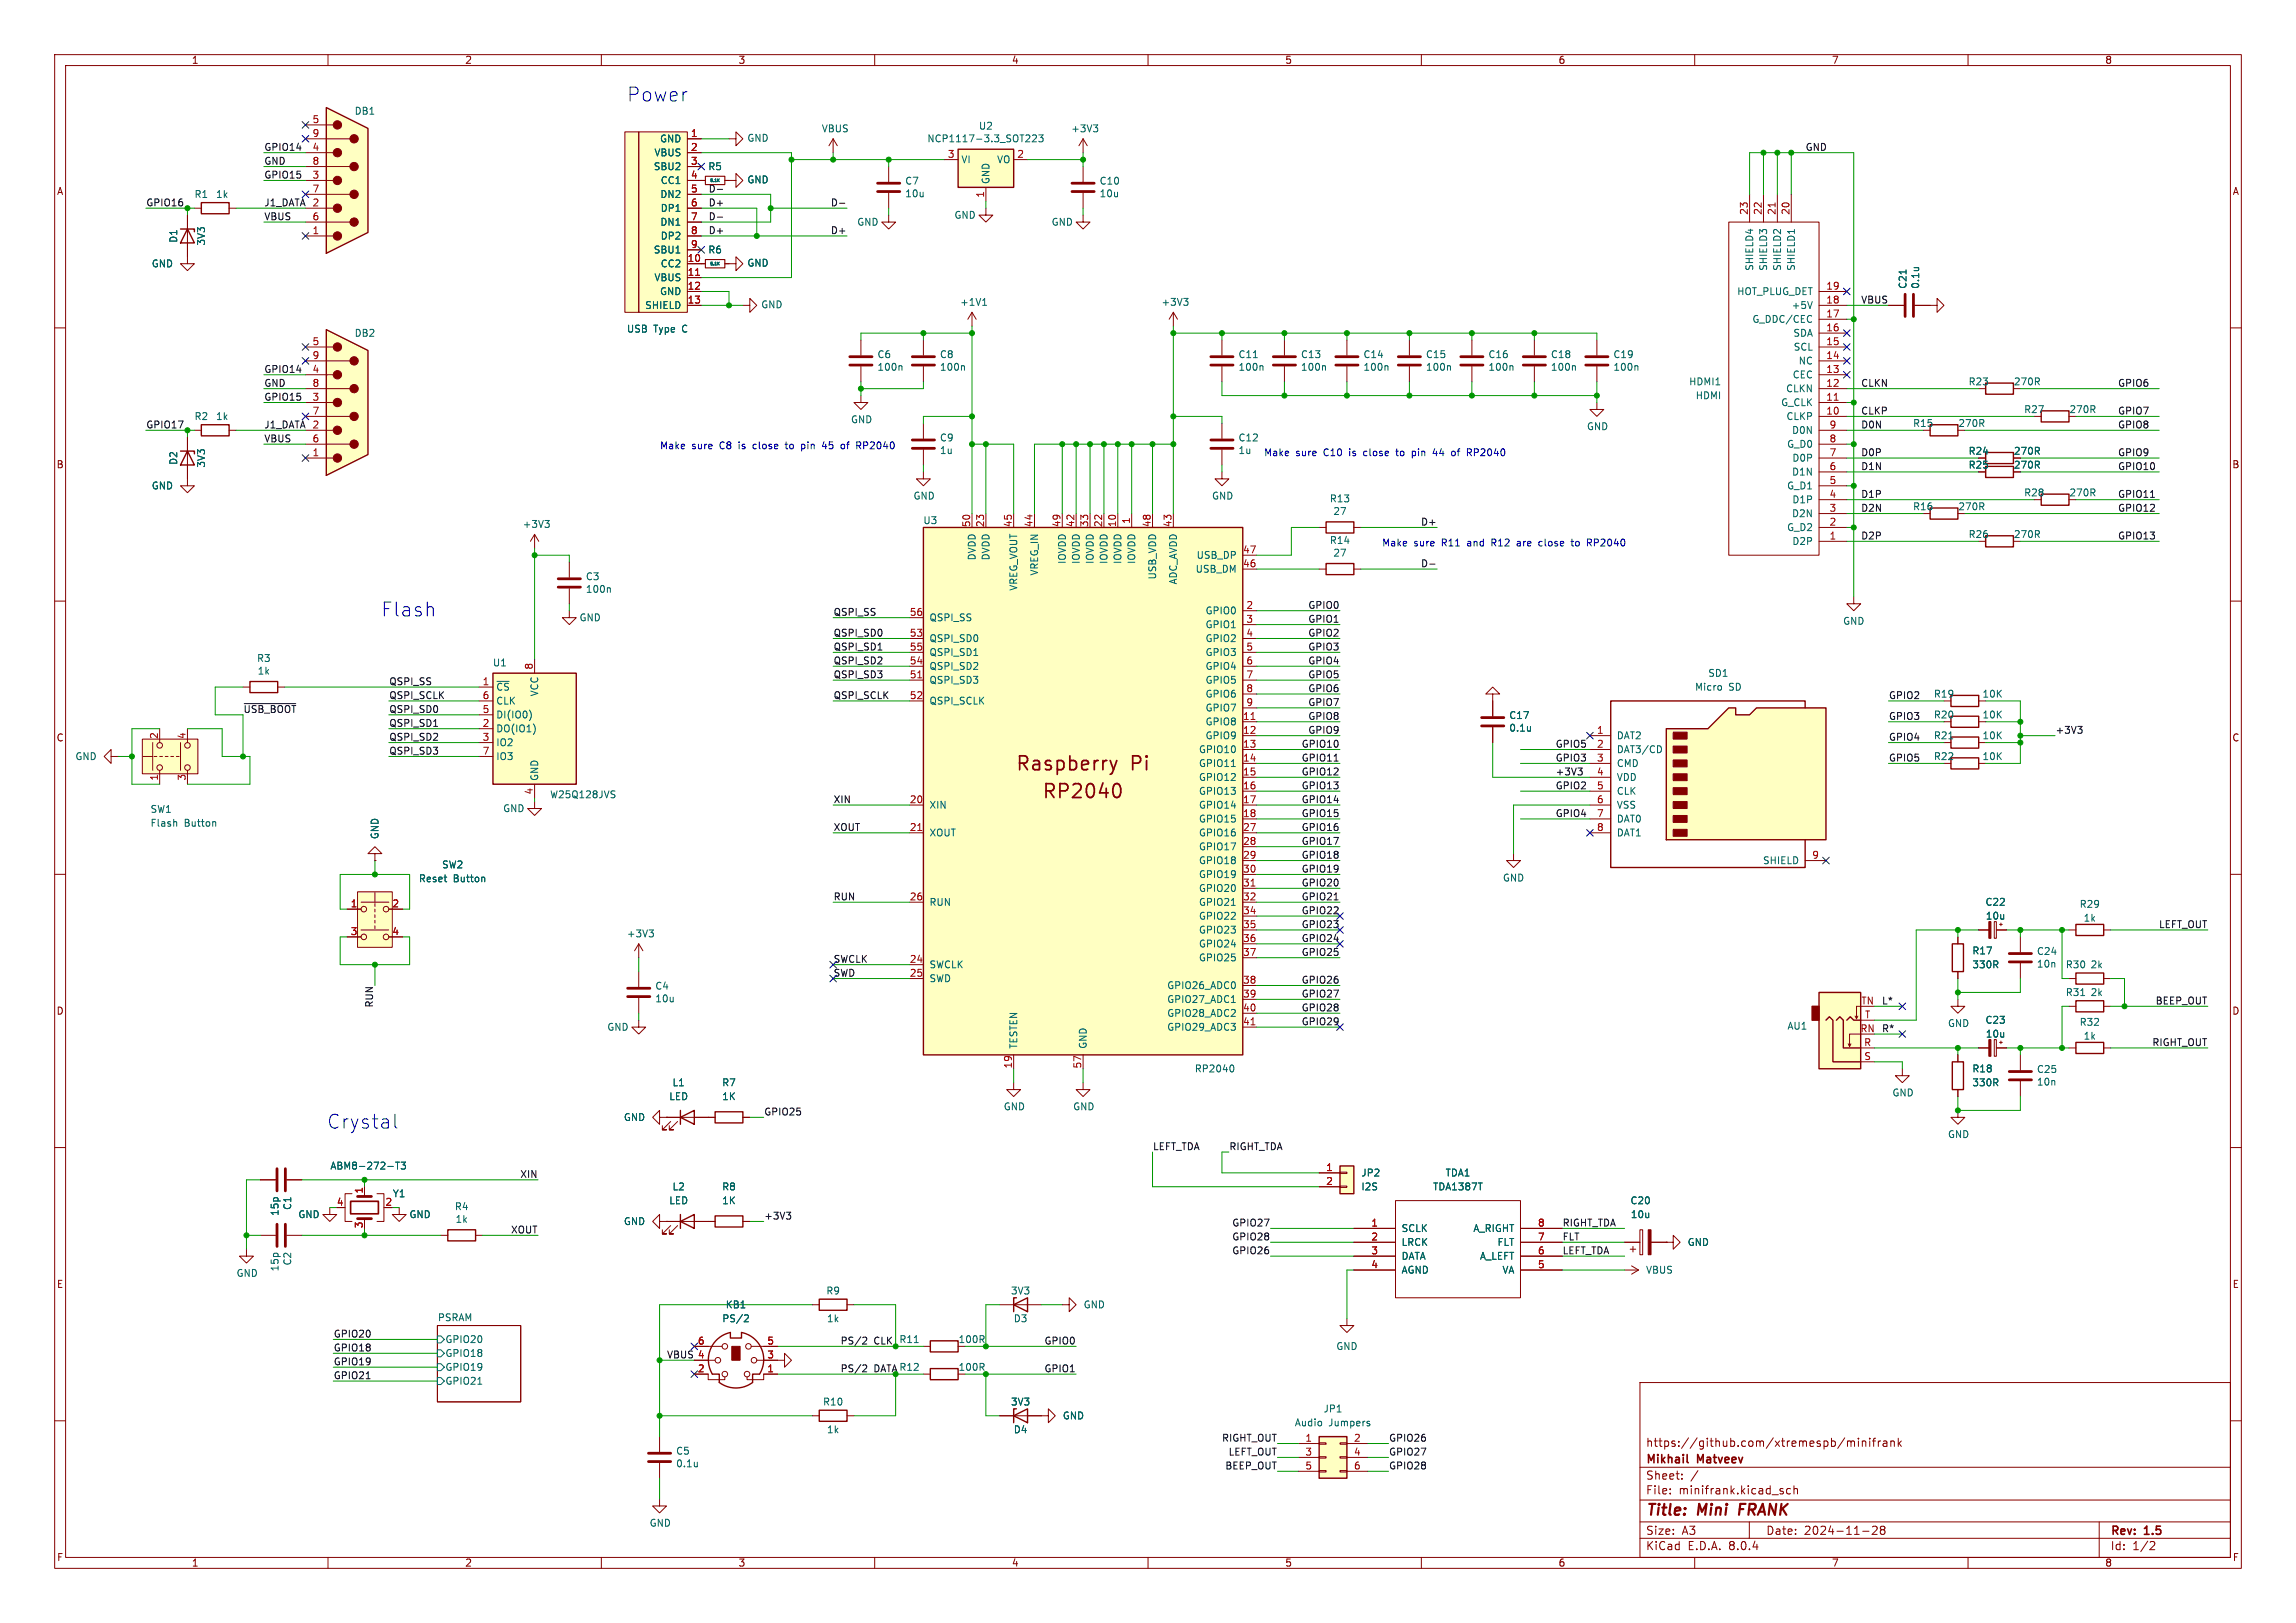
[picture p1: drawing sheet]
<svg xmlns="http://www.w3.org/2000/svg" width="420mm" height="297mm" viewBox="0 0 420 297" stroke-linecap="round" stroke-linejoin="round" font-family="sans-serif">
<defs><g id="words">
<g font-size="3.5" fill="#0000c2">
<text x="114.6" y="18.8">Power</text>
<text x="69.6" y="113">Flash</text>
<text x="59.7" y="206.8">Crystal</text>
</g>
<g font-size="3.5" fill="#840000">
<text x="185.7" y="141.4">Raspberry</text>
<text x="206.8" y="141.4">Pi</text>
<text x="190.5" y="146.5">RP2040</text>
</g>
<g font-size="2.8" fill="#840000">
<text x="301" y="277.9">Title:</text>
<text x="310.6" y="277.9">Mini</text>
<text x="319" y="277.9">FRANK</text>
</g>
<g font-size="2.1" fill="#840000">
<text x="301" y="268.2">Mikhail</text>
<text x="301" y="265">https://github.com/xtremespb/minifrank</text>
<text x="310.6" y="268.2">Matveev</text>
<text x="301" y="273.7">File:</text>
<text x="301" y="271">Sheet:</text>
<text x="307.1" y="273.7">minifrank.kicad_sch</text>
<text x="301" y="281.1">Size:</text>
<text x="307.6" y="281.1">A3</text>
<text x="323" y="281.1">Date:</text>
<text x="330" y="281.1">2024-11-28</text>
<text x="386" y="281.3">Rev:</text>
<text x="392.4" y="281.3">1.5</text>
<text x="301" y="283.9">KiCad</text>
<text x="308.7" y="283.9">E.D.A.</text>
<text x="316.3" y="283.9">8.0.4</text>
<text x="386" y="283.9">Id:</text>
<text x="390.1" y="283.9">1/2</text>
</g>
<g font-size="1.8" fill="#840000">
<text x="35" y="11.9">1</text>
<text x="85" y="11.9">2</text>
<text x="135" y="11.9">3</text>
<text x="185" y="11.9">4</text>
<text x="235" y="11.9">5</text>
<text x="285" y="11.9">6</text>
<text x="335" y="11.9">7</text>
<text x="385" y="11.9">8</text>
<text x="10.3" y="35.9">A</text>
<text x="408.3" y="35.9">A</text>
<text x="360" y="83.4">R24</text>
<text x="368.3" y="83.4">270R</text>
<text x="10.3" y="85.9">B</text>
<text x="360" y="86">R25</text>
<text x="368.3" y="86">270R</text>
<text x="408.2" y="85.9">B</text>
<text x="10.3" y="135.9">C</text>
<text x="408.2" y="135.9">C</text>
<text x="10.3" y="185.9">D</text>
<text x="408.2" y="185.9">D</text>
<text x="10.3" y="235.9">E</text>
<text x="408.3" y="235.9">E</text>
<text x="10.3" y="285.9">F</text>
<text x="35" y="286.9">1</text>
<text x="85" y="286.9">2</text>
<text x="135" y="286.9">3</text>
<text x="185" y="286.9">4</text>
<text x="235" y="286.9">5</text>
<text x="285" y="286.9">6</text>
<text x="335" y="286.9">7</text>
<text x="385" y="286.9">8</text>
<text x="408.3" y="285.9">F</text>
</g>
<g font-size="1.8" fill="#a90000">
<text x="57.1" y="22.6">5</text>
<text x="57.1" y="27.7">4</text>
<text x="57.1" y="25.1">9</text>
<text x="126.3" y="25.1">1</text>
<text x="126.3" y="27.7">2</text>
<text x="173.3" y="29">3</text>
<text x="186" y="29">2</text>
<text x="57.1" y="32.8">3</text>
<text x="57.1" y="35.3">7</text>
<text x="57.1" y="30.2">8</text>
<text x="126.3" y="30.2">3</text>
<text x="126.3" y="32.8">4</text>
<text x="126.3" y="35.3">5</text>
<text x="57.1" y="37.8">2</text>
<text x="57.1" y="40.4">6</text>
<text x="126.3" y="37.8">6</text>
<text x="126.3" y="40.4">7</text>
<text x="180.1" y="36.3" transform="rotate(-90 180.1 36.3)">1</text>
<text x="319.8" y="39.4" transform="rotate(-90 319.8 39.4)">23</text>
<text x="322.3" y="39.4" transform="rotate(-90 322.3 39.4)">22</text>
<text x="324.9" y="39.4" transform="rotate(-90 324.9 39.4)">21</text>
<text x="327.4" y="39.4" transform="rotate(-90 327.4 39.4)">20</text>
<text x="57.1" y="42.9">1</text>
<text x="126.3" y="42.9">8</text>
<text x="126.3" y="45.5">9</text>
<text x="125.7" y="48">10</text>
<text x="125.7" y="50.5">11</text>
<text x="125.7" y="53.1">12</text>
<text x="334" y="53.1">19</text>
<text x="125.7" y="55.6">13</text>
<text x="334" y="58.2">17</text>
<text x="334" y="55.6">18</text>
<text x="57.1" y="63.2">5</text>
<text x="57.1" y="65.8">9</text>
<text x="334" y="65.8">14</text>
<text x="334" y="63.2">15</text>
<text x="334" y="60.7">16</text>
<text x="57.1" y="68.3">4</text>
<text x="57.1" y="70.9">8</text>
<text x="334" y="70.9">12</text>
<text x="334" y="68.3">13</text>
<text x="57.1" y="73.4">3</text>
<text x="57.1" y="75.9">7</text>
<text x="334" y="75.9">10</text>
<text x="334" y="73.4">11</text>
<text x="57.1" y="83.6">1</text>
<text x="57.1" y="78.5">2</text>
<text x="57.1" y="81">6</text>
<text x="334.6" y="83.6">7</text>
<text x="334.6" y="81">8</text>
<text x="334.6" y="78.5">9</text>
<text x="334.6" y="88.6">5</text>
<text x="334.6" y="86.1">6</text>
<text x="206.8" y="96" transform="rotate(-90 206.8 96)">1</text>
<text x="334.6" y="93.7">3</text>
<text x="334.6" y="91.2">4</text>
<text x="177.5" y="96.6" transform="rotate(-90 177.5 96.6)">50</text>
<text x="180.1" y="96.6" transform="rotate(-90 180.1 96.6)">23</text>
<text x="185.2" y="96.6" transform="rotate(-90 185.2 96.6)">45</text>
<text x="189" y="96.6" transform="rotate(-90 189 96.6)">44</text>
<text x="194.1" y="96.6" transform="rotate(-90 194.1 96.6)">49</text>
<text x="196.6" y="96.6" transform="rotate(-90 196.6 96.6)">42</text>
<text x="199.1" y="96.6" transform="rotate(-90 199.1 96.6)">33</text>
<text x="201.7" y="96.6" transform="rotate(-90 201.7 96.6)">22</text>
<text x="204.2" y="96.6" transform="rotate(-90 204.2 96.6)">10</text>
<text x="210.6" y="96.6" transform="rotate(-90 210.6 96.6)">48</text>
<text x="214.4" y="96.6" transform="rotate(-90 214.4 96.6)">43</text>
<text x="227.3" y="101.3">47</text>
<text x="334.6" y="98.8">1</text>
<text x="334.6" y="96.3">2</text>
<text x="227.3" y="103.9">46</text>
<text x="166.3" y="112.8">56</text>
<text x="227.9" y="111.5">2</text>
<text x="166.3" y="116.6">53</text>
<text x="166.3" y="119.1">55</text>
<text x="227.9" y="114">3</text>
<text x="227.9" y="116.6">4</text>
<text x="227.9" y="119.1">5</text>
<text x="88.2" y="125.5">1</text>
<text x="97.5" y="122.6" transform="rotate(-90 97.5 122.6)">8</text>
<text x="166.3" y="124.2">51</text>
<text x="166.3" y="121.7">54</text>
<text x="227.9" y="121.7">6</text>
<text x="227.9" y="124.2">7</text>
<text x="88.2" y="130.6">5</text>
<text x="88.2" y="128">6</text>
<text x="166.3" y="128">52</text>
<text x="227.3" y="131.8">11</text>
<text x="227.9" y="126.7">8</text>
<text x="227.9" y="129.3">9</text>
<text x="29" y="135.3" transform="rotate(-90 29 135.3)">2</text>
<text x="34" y="135.3" transform="rotate(-90 34 135.3)">4</text>
<text x="88.2" y="133.1">2</text>
<text x="88.2" y="135.6">3</text>
<text x="227.3" y="134.4">12</text>
<text x="227.3" y="136.9">13</text>
<text x="292" y="134.4">1</text>
<text x="292" y="136.9">2</text>
<text x="29" y="142.9" transform="rotate(-90 29 142.9)">1</text>
<text x="34" y="142.9" transform="rotate(-90 34 142.9)">3</text>
<text x="88.2" y="138.2">7</text>
<text x="227.3" y="139.4">14</text>
<text x="227.3" y="142">15</text>
<text x="292" y="139.4">3</text>
<text x="292" y="142">4</text>
<text x="97.5" y="145.5" transform="rotate(-90 97.5 145.5)">4</text>
<text x="166.3" y="147.1">20</text>
<text x="227.3" y="144.5">16</text>
<text x="227.3" y="147.1">17</text>
<text x="227.3" y="149.6">18</text>
<text x="292" y="144.5">5</text>
<text x="292" y="147.1">6</text>
<text x="292" y="149.6">7</text>
<text x="166.3" y="152.1">21</text>
<text x="227.3" y="152.1">27</text>
<text x="227.3" y="154.7">28</text>
<text x="292" y="152.1">8</text>
<text x="227.3" y="157.2">29</text>
<text x="227.3" y="159.8">30</text>
<text x="331.4" y="157.2">9</text>
<text x="64.1" y="166.1">1</text>
<text x="71.7" y="166.1">2</text>
<text x="166.3" y="164.8">26</text>
<text x="227.3" y="162.3">31</text>
<text x="227.3" y="164.8">32</text>
<text x="227.3" y="167.4">34</text>
<text x="64.1" y="171.2">3</text>
<text x="71.7" y="171.2">4</text>
<text x="227.3" y="169.9">35</text>
<text x="227.3" y="172.5">36</text>
<text x="166.3" y="176.3">24</text>
<text x="166.3" y="178.8">25</text>
<text x="227.3" y="175">37</text>
<text x="227.3" y="180.1">38</text>
<text x="227.3" y="182.6">39</text>
<text x="227.3" y="185.2">40</text>
<text x="340.4" y="183.9">TN</text>
<text x="227.3" y="187.7">41</text>
<text x="340.2" y="189">RN</text>
<text x="340.9" y="191.5">R</text>
<text x="341" y="186.4">T</text>
<text x="185.2" y="195.6" transform="rotate(-90 185.2 195.6)">19</text>
<text x="197.9" y="195.6" transform="rotate(-90 197.9 195.6)">57</text>
<text x="340.9" y="194.1">S</text>
<text x="242.5" y="214.4">1</text>
<text x="61.5" y="220.7">4</text>
<text x="66.4" y="218.5" transform="rotate(-90 66.4 218.5)">1</text>
<text x="70.4" y="220.7">2</text>
<text x="242.5" y="216.9">2</text>
<text x="66.4" y="224.9" transform="rotate(-90 66.4 224.9)">3</text>
<text x="250.8" y="224.5">1</text>
<text x="250.8" y="227.1">2</text>
<text x="281.2" y="227.1">7</text>
<text x="281.2" y="224.5">8</text>
<text x="250.8" y="229.6">3</text>
<text x="250.8" y="232.2">4</text>
<text x="281.2" y="232.2">5</text>
<text x="281.2" y="229.6">6</text>
<text x="127.6" y="251.2">2</text>
<text x="127.6" y="246.1">6</text>
<text x="127.6" y="248.7">4</text>
<text x="140.3" y="251.2">1</text>
<text x="140.3" y="248.7">3</text>
<text x="140.3" y="246.1">5</text>
<text x="238.7" y="263.9">1</text>
<text x="247.6" y="263.9">2</text>
<text x="238.7" y="266.4">3</text>
<text x="238.7" y="269">5</text>
<text x="247.6" y="266.4">4</text>
<text x="247.6" y="269">6</text>
</g>
<g font-size="1.8" fill="#006464">
<text x="64.8" y="21.2">DB1</text>
<text x="179" y="23.9">U2</text>
<text x="119.6" y="28.8">VBUS</text>
<text x="120.6" y="26.3">GND</text>
<text x="136.6" y="26.1">GND</text>
<text x="150.2" y="24.4">VBUS</text>
<text x="169.5" y="26.2">NCP1117-3.3_SOT223</text>
<text x="195.9" y="24.4">+3V3</text>
<text x="119.5" y="31.3">SBU2</text>
<text x="120.8" y="33.9">CC1</text>
<text x="129.5" y="31.3">R5</text>
<text x="136.6" y="33.8">GND</text>
<text x="165.5" y="34">C7</text>
<text x="175.8" y="30.1">VI</text>
<text x="181.2" y="33.8" transform="rotate(-90 181.2 33.8)">GND</text>
<text x="182.3" y="30.1">VO</text>
<text x="201.1" y="34">C10</text>
<text x="35.5" y="36.4">R1</text>
<text x="39.4" y="36.4">1k</text>
<text x="120.7" y="36.4">DN2</text>
<text x="120.7" y="41.5">DN1</text>
<text x="120.8" y="39">DP1</text>
<text x="156.7" y="41.5">GND</text>
<text x="165.5" y="36.3">10u</text>
<text x="174.5" y="40.2">GND</text>
<text x="192.3" y="41.5">GND</text>
<text x="201.1" y="36.3">10u</text>
<text x="32.6" y="44.5" transform="rotate(-90 32.6 44.5)">D1</text>
<text x="37.7" y="45" transform="rotate(-90 37.7 45)">3V3</text>
<text x="119.5" y="46.6">SBU1</text>
<text x="120.8" y="44">DP2</text>
<text x="129.5" y="46.6">R6</text>
<text x="27.7" y="49.1">GND</text>
<text x="119.6" y="51.7">VBUS</text>
<text x="120.8" y="49.1">CC2</text>
<text x="136.6" y="49">GND</text>
<text x="320.9" y="49.7" transform="rotate(-90 320.9 49.7)">SHIELD4</text>
<text x="323.4" y="49.7" transform="rotate(-90 323.4 49.7)">SHIELD3</text>
<text x="326" y="49.7" transform="rotate(-90 326 49.7)">SHIELD2</text>
<text x="328.5" y="49.7" transform="rotate(-90 328.5 49.7)">SHIELD1</text>
<text x="348.9" y="52.9" transform="rotate(-90 348.9 52.9)">C21</text>
<text x="351.3" y="52.9" transform="rotate(-90 351.3 52.9)">0.1u</text>
<text x="117.9" y="56.7">SHIELD</text>
<text x="120.6" y="54.2">GND</text>
<text x="139.2" y="56.6">GND</text>
<text x="175.5" y="56.2">+1V1</text>
<text x="212.4" y="56.2">+3V3</text>
<text x="317.7" y="54.2">HOT_PLUG_DET</text>
<text x="320.5" y="59.3">G_DDC/CEC</text>
<text x="327.6" y="56.7">+5V</text>
<text x="64.8" y="61.8">DB2</text>
<text x="114.6" y="61.1">USB</text>
<text x="119.6" y="61.1">Type</text>
<text x="124.9" y="61.1">C</text>
<text x="160.4" y="65.7">C6</text>
<text x="171.8" y="65.7">C8</text>
<text x="226.5" y="65.7">C11</text>
<text x="237.9" y="65.7">C13</text>
<text x="249.3" y="65.7">C14</text>
<text x="260.7" y="65.7">C15</text>
<text x="272.2" y="65.7">C16</text>
<text x="283.6" y="65.7">C18</text>
<text x="295" y="65.7">C19</text>
<text x="328" y="61.8">SDA</text>
<text x="328" y="64.4">SCL</text>
<text x="160.4" y="68">100n</text>
<text x="171.8" y="68">100n</text>
<text x="226.5" y="68">100n</text>
<text x="237.9" y="68">100n</text>
<text x="249.3" y="68">100n</text>
<text x="260.7" y="68">100n</text>
<text x="272.2" y="68">100n</text>
<text x="283.6" y="68">100n</text>
<text x="295" y="68">100n</text>
<text x="308.9" y="70.7">HDMI1</text>
<text x="326.6" y="72">CLKN</text>
<text x="327.8" y="69.4">CEC</text>
<text x="328.9" y="66.9">NC</text>
<text x="360" y="70.7">R23</text>
<text x="368.3" y="70.7">270R</text>
<text x="35.5" y="77.1">R2</text>
<text x="39.4" y="77.1">1k</text>
<text x="155.6" y="77.6">GND</text>
<text x="310.1" y="73.3">HDMI</text>
<text x="325.7" y="74.5">G_CLK</text>
<text x="326.7" y="77.1">CLKP</text>
<text x="370.2" y="75.8">R27</text>
<text x="378.4" y="75.8">270R</text>
<text x="171.8" y="81">C9</text>
<text x="171.8" y="83.3">1u</text>
<text x="226.5" y="83.3">1u</text>
<text x="226.5" y="81">C12</text>
<text x="290.2" y="78.9">GND</text>
<text x="326.8" y="82.1">G_D0</text>
<text x="327.7" y="79.6">D0N</text>
<text x="349.8" y="78.3">R15</text>
<text x="358.1" y="78.3">270R</text>
<text x="27.7" y="89.8">GND</text>
<text x="32.6" y="85.2" transform="rotate(-90 32.6 85.2)">D2</text>
<text x="37.7" y="85.7" transform="rotate(-90 37.7 85.7)">3V3</text>
<text x="326.8" y="89.8">G_D1</text>
<text x="327.7" y="87.2">D1N</text>
<text x="327.8" y="84.7">D0P</text>
<text x="167" y="91.6">GND</text>
<text x="221.6" y="91.6">GND</text>
<text x="243.2" y="92.1">R13</text>
<text x="243.8" y="94.4">27</text>
<text x="327.7" y="94.8">D2N</text>
<text x="327.8" y="92.3">D1P</text>
<text x="349.8" y="93.6">R16</text>
<text x="358.1" y="93.6">270R</text>
<text x="370.2" y="91">R28</text>
<text x="378.4" y="91">270R</text>
<text x="95.5" y="96.8">+3V3</text>
<text x="168.8" y="96.1">U3</text>
<text x="243.2" y="99.7">R14</text>
<text x="326.8" y="97.4">G_D2</text>
<text x="327.8" y="99.9">D2P</text>
<text x="360" y="98.7">R26</text>
<text x="368.3" y="98.7">270R</text>
<text x="107.1" y="106.4">C3</text>
<text x="178.7" y="102.6" transform="rotate(-90 178.7 102.6)">DVDD</text>
<text x="181.2" y="102.6" transform="rotate(-90 181.2 102.6)">DVDD</text>
<text x="190.1" y="105.4" transform="rotate(-90 190.1 105.4)">VREG_IN</text>
<text x="195.2" y="103.3" transform="rotate(-90 195.2 103.3)">IOVDD</text>
<text x="197.7" y="103.3" transform="rotate(-90 197.7 103.3)">IOVDD</text>
<text x="200.3" y="103.3" transform="rotate(-90 200.3 103.3)">IOVDD</text>
<text x="202.8" y="103.3" transform="rotate(-90 202.8 103.3)">IOVDD</text>
<text x="205.3" y="103.3" transform="rotate(-90 205.3 103.3)">IOVDD</text>
<text x="207.9" y="103.3" transform="rotate(-90 207.9 103.3)">IOVDD</text>
<text x="211.7" y="106.1" transform="rotate(-90 211.7 106.1)">USB_VDD</text>
<text x="215.5" y="107.1" transform="rotate(-90 215.5 107.1)">ADC_AVDD</text>
<text x="218.6" y="105">USB_DM</text>
<text x="218.8" y="102.5">USB_DP</text>
<text x="243.8" y="102.1">27</text>
<text x="105.9" y="113.9">GND</text>
<text x="107.1" y="108.7">100n</text>
<text x="169.9" y="113.9">QSPI_SS</text>
<text x="186.3" y="108.2" transform="rotate(-90 186.3 108.2)">VREG_VOUT</text>
<text x="220.4" y="112.6">GPIO0</text>
<text x="169.9" y="117.7">QSPI_SD0</text>
<text x="220.4" y="115.2">GPIO1</text>
<text x="220.4" y="117.7">GPIO2</text>
<text x="337.1" y="114.5">GND</text>
<text x="46.9" y="121.3">R3</text>
<text x="47" y="123.6">1k</text>
<text x="90.1" y="122.1">U1</text>
<text x="169.9" y="125.3">QSPI_SD3</text>
<text x="169.9" y="122.8">QSPI_SD2</text>
<text x="169.9" y="120.2">QSPI_SD1</text>
<text x="220.4" y="120.2">GPIO3</text>
<text x="220.4" y="122.8">GPIO4</text>
<text x="220.4" y="125.3">GPIO5</text>
<text x="312.4" y="124.1">SD1</text>
<text x="90.7" y="126.6">~{CS}</text>
<text x="90.7" y="131.7">DI(IO0)</text>
<text x="90.7" y="129.1">CLK</text>
<text x="98.7" y="127.5" transform="rotate(-90 98.7 127.5)">VCC</text>
<text x="169.9" y="129.1">QSPI_SCLK</text>
<text x="220.4" y="127.9">GPIO6</text>
<text x="220.4" y="130.4">GPIO7</text>
<text x="276" y="131.8">C17</text>
<text x="310" y="126.6">Micro</text>
<text x="316.2" y="126.6">SD</text>
<text x="353.7" y="131.7">R20</text>
<text x="353.7" y="127.9">R19</text>
<text x="362.5" y="131.7">10K</text>
<text x="362.5" y="127.9">10K</text>
<text x="90.7" y="134.2">DO(IO1)</text>
<text x="90.7" y="136.8">IO2</text>
<text x="220.4" y="132.9">GPIO8</text>
<text x="220.4" y="135.5">GPIO9</text>
<text x="276" y="134.1">0.1u</text>
<text x="295.7" y="135.5">DAT2</text>
<text x="353.7" y="135.5">R21</text>
<text x="362.5" y="135.5">10K</text>
<text x="13.7" y="139.3">GND</text>
<text x="90.7" y="139.3">IO3</text>
<text x="98.7" y="143" transform="rotate(-90 98.7 143)">GND</text>
<text x="219.2" y="138">GPIO10</text>
<text x="219.2" y="140.6">GPIO11</text>
<text x="219.2" y="143.1">GPIO12</text>
<text x="295.7" y="138">DAT3/CD</text>
<text x="295.7" y="140.6">CMD</text>
<text x="295.7" y="143.1">VDD</text>
<text x="353.7" y="139.3">R22</text>
<text x="362.5" y="139.3">10K</text>
<text x="27.4" y="148.9">SW1</text>
<text x="91.9" y="148.8">GND</text>
<text x="100.5" y="146.3">W25Q128JVS</text>
<text x="169.9" y="148.2">XIN</text>
<text x="219.2" y="145.6">GPIO13</text>
<text x="219.2" y="148.2">GPIO14</text>
<text x="295.7" y="145.6">CLK</text>
<text x="295.7" y="148.2">VSS</text>
<text x="27.4" y="151.5">Flash</text>
<text x="33.7" y="151.5">Button</text>
<text x="69.4" y="153.7" transform="rotate(-90 69.4 153.7)">GND</text>
<text x="169.9" y="153.3">XOUT</text>
<text x="219.2" y="150.7">GPIO15</text>
<text x="219.2" y="153.3">GPIO16</text>
<text x="219.2" y="155.8">GPIO17</text>
<text x="295.7" y="150.7">DAT0</text>
<text x="295.7" y="153.3">DAT1</text>
<text x="76.5" y="161.6">Reset</text>
<text x="80.8" y="159.1">SW2</text>
<text x="82.9" y="161.6">Button</text>
<text x="219.2" y="158.3">GPIO18</text>
<text x="219.2" y="160.9">GPIO19</text>
<text x="274.8" y="161.5">GND</text>
<text x="322.4" y="158.3">SHIELD</text>
<text x="169.9" y="166">RUN</text>
<text x="219.2" y="163.4">GPIO20</text>
<text x="219.2" y="166">GPIO21</text>
<text x="363.1" y="165.9">C22</text>
<text x="380.3" y="166.3">R29</text>
<text x="114.6" y="171.7">+3V3</text>
<text x="219.2" y="168.5">GPIO22</text>
<text x="219.2" y="171">GPIO23</text>
<text x="219.2" y="173.6">GPIO24</text>
<text x="363.2" y="168.5">10u</text>
<text x="381.1" y="168.9">1k</text>
<text x="169.9" y="177.4">SWCLK</text>
<text x="169.9" y="179.9">SWD</text>
<text x="219.2" y="176.1">GPIO25</text>
<text x="360.7" y="174.9">R17</text>
<text x="360.7" y="177.4">330R</text>
<text x="372.5" y="175">C24</text>
<text x="372.5" y="177.3">10n</text>
<text x="377.8" y="177.4">R30</text>
<text x="382.3" y="177.4">2k</text>
<text x="119.8" y="181.3">C4</text>
<text x="119.8" y="183.6">10u</text>
<text x="213.4" y="181.2">GPIO26_ADC0</text>
<text x="213.4" y="183.7">GPIO27_ADC1</text>
<text x="377.8" y="182.5">R31</text>
<text x="382.3" y="182.5">2k</text>
<text x="111" y="188.8">GND</text>
<text x="213.4" y="186.3">GPIO28_ADC2</text>
<text x="213.4" y="188.8">GPIO29_ADC3</text>
<text x="326.9" y="188.6">AU1</text>
<text x="356.2" y="188.1">GND</text>
<text x="363.1" y="187.5">C23</text>
<text x="363.2" y="190.1">10u</text>
<text x="380.3" y="187.9">R32</text>
<text x="381.1" y="190.5">1k</text>
<text x="186.3" y="192" transform="rotate(-90 186.3 192)">TESTEN</text>
<text x="199" y="192" transform="rotate(-90 199 192)">GND</text>
<text x="218.5" y="196.4">RP2040</text>
<text x="360.7" y="196.4">R18</text>
<text x="372.5" y="196.5">C25</text>
<text x="122.3" y="201.5">LED</text>
<text x="122.9" y="199">L1</text>
<text x="132" y="199">R7</text>
<text x="132" y="201.5">1K</text>
<text x="183.5" y="203.4">GND</text>
<text x="196.2" y="203.4">GND</text>
<text x="346.1" y="200.8">GND</text>
<text x="360.7" y="199">330R</text>
<text x="372.5" y="198.9">10n</text>
<text x="114" y="205.3">GND</text>
<text x="356.2" y="208.5">GND</text>
<text x="60.3" y="214.2">ABM8-272-T3</text>
<text x="248.9" y="215.5">JP2</text>
<text x="264.3" y="215.5">TDA1</text>
<text x="53.5" y="221.5" transform="rotate(-90 53.5 221.5)">C1</text>
<text x="71.8" y="219.3">Y1</text>
<text x="83.1" y="221.7">R4</text>
<text x="122.3" y="220.6">LED</text>
<text x="122.9" y="218">L2</text>
<text x="132" y="218">R8</text>
<text x="132" y="220.6">1K</text>
<text x="248.9" y="218">I2S</text>
<text x="262" y="218">TDA1387T</text>
<text x="298.2" y="220.6">C20</text>
<text x="51.2" y="222.6" transform="rotate(-90 51.2 222.6)">15p</text>
<text x="54.5" y="223.1">GND</text>
<text x="74.8" y="223.1">GND</text>
<text x="83.2" y="224">1k</text>
<text x="114" y="224.4">GND</text>
<text x="256.3" y="225.7">SCLK</text>
<text x="269.4" y="225.7">A_RIGHT</text>
<text x="298.2" y="223.1">10u</text>
<text x="43.2" y="233.9">GND</text>
<text x="51.2" y="232.8" transform="rotate(-90 51.2 232.8)">15p</text>
<text x="53.5" y="231.7" transform="rotate(-90 53.5 231.7)">C2</text>
<text x="256.3" y="228.2">LRCK</text>
<text x="256.3" y="230.7">DATA</text>
<text x="256.3" y="233.3">AGND</text>
<text x="270.6" y="230.7">A_LEFT</text>
<text x="273.8" y="228.2">FLT</text>
<text x="274.7" y="233.3">VA</text>
<text x="301" y="233.3">VBUS</text>
<text x="308.6" y="228.2">GND</text>
<text x="132.7" y="239.6">KB1</text>
<text x="151.1" y="237.1">R9</text>
<text x="184.8" y="237.1">3V3</text>
<text x="198.1" y="239.6">GND</text>
<text x="80" y="241.9">PSRAM</text>
<text x="81.4" y="246">GPIO20</text>
<text x="132" y="242.2">PS/2</text>
<text x="151.2" y="242.2">1k</text>
<text x="164.4" y="246">R11</text>
<text x="175.2" y="246">100R</text>
<text x="185.3" y="242.2">D3</text>
<text x="81.4" y="248.5">GPIO18</text>
<text x="81.4" y="251.1">GPIO19</text>
<text x="175.2" y="251.1">100R</text>
<text x="244.3" y="247.2">GND</text>
<text x="81.4" y="253.6">GPIO21</text>
<text x="150.5" y="257.4">R10</text>
<text x="184.8" y="257.4">3V3</text>
<text x="151.2" y="262.5">1k</text>
<text x="185.3" y="262.5">D4</text>
<text x="194.3" y="259.9">GND</text>
<text x="236.8" y="261.2">Audio</text>
<text x="242" y="258.7">JP1</text>
<text x="243.1" y="261.2">Jumpers</text>
<text x="123.6" y="266.4">C5</text>
<text x="123.6" y="268.7">0.1u</text>
<text x="118.7" y="279.6">GND</text>
</g>
<g font-size="1.8" fill="#0f0f0f">
<text x="48.3" y="27.7">GPIO14</text>
<text x="330.2" y="27.7">GND</text>
<text x="48.3" y="32.8">GPIO15</text>
<text x="48.3" y="30.2">GND</text>
<text x="129.5" y="35.3">D-</text>
<text x="26.7" y="37.8">GPIO16</text>
<text x="48.3" y="37.8">J1_DATA</text>
<text x="48.3" y="40.4">VBUS</text>
<text x="129.5" y="40.4">D-</text>
<text x="129.5" y="37.8">D+</text>
<text x="151.9" y="37.8">D-</text>
<text x="129.5" y="42.9">D+</text>
<text x="151.9" y="42.9">D+</text>
<text x="340.4" y="55.6">VBUS</text>
<text x="48.3" y="68.3">GPIO14</text>
<text x="48.3" y="70.9">GND</text>
<text x="340.4" y="70.9">CLKN</text>
<text x="387.3" y="70.9">GPIO6</text>
<text x="48.3" y="73.4">GPIO15</text>
<text x="340.4" y="75.9">CLKP</text>
<text x="387.3" y="75.9">GPIO7</text>
<text x="26.7" y="78.5">GPIO17</text>
<text x="48.3" y="81">VBUS</text>
<text x="48.3" y="78.5">J1_DATA</text>
<text x="340.4" y="83.6">D0P</text>
<text x="340.4" y="78.5">D0N</text>
<text x="387.3" y="83.6">GPIO9</text>
<text x="387.3" y="78.5">GPIO8</text>
<text x="340.4" y="86.1">D1N</text>
<text x="387.3" y="86.1">GPIO10</text>
<text x="340.4" y="91.2">D1P</text>
<text x="340.4" y="93.7">D2N</text>
<text x="387.3" y="93.7">GPIO12</text>
<text x="387.3" y="91.2">GPIO11</text>
<text x="259.8" y="96.3">D+</text>
<text x="340.4" y="98.8">D2P</text>
<text x="387.3" y="98.8">GPIO13</text>
<text x="259.8" y="103.9">D-</text>
<text x="152.4" y="112.8">QSPI_SS</text>
<text x="239.2" y="111.5">GPIO0</text>
<text x="152.4" y="119.1">QSPI_SD1</text>
<text x="152.4" y="116.6">QSPI_SD0</text>
<text x="239.2" y="116.6">GPIO2</text>
<text x="239.2" y="119.1">GPIO3</text>
<text x="239.2" y="114">GPIO1</text>
<text x="71.1" y="125.5">QSPI_SS</text>
<text x="152.4" y="121.7">QSPI_SD2</text>
<text x="152.4" y="124.2">QSPI_SD3</text>
<text x="239.2" y="124.2">GPIO5</text>
<text x="239.2" y="121.7">GPIO4</text>
<text x="44.4" y="130.5">~{USB_BOOT}</text>
<text x="71.1" y="128">QSPI_SCLK</text>
<text x="71.1" y="130.5">QSPI_SD0</text>
<text x="152.4" y="128">QSPI_SCLK</text>
<text x="239.2" y="129.3">GPIO7</text>
<text x="239.2" y="131.8">GPIO8</text>
<text x="239.2" y="126.7">GPIO6</text>
<text x="345.4" y="128">GPIO2</text>
<text x="345.4" y="131.8">GPIO3</text>
<text x="71.1" y="133.1">QSPI_SD1</text>
<text x="71.1" y="135.6">QSPI_SD2</text>
<text x="238" y="136.9">GPIO10</text>
<text x="239.2" y="134.4">GPIO9</text>
<text x="284.5" y="136.9">GPIO5</text>
<text x="345.4" y="135.6">GPIO4</text>
<text x="375.9" y="134.4">+3V3</text>
<text x="71.1" y="138.2">QSPI_SD3</text>
<text x="238" y="142">GPIO12</text>
<text x="238" y="139.4">GPIO11</text>
<text x="284.5" y="139.4">GPIO3</text>
<text x="284.5" y="142">+3V3</text>
<text x="345.4" y="139.4">GPIO5</text>
<text x="152.4" y="147.1">XIN</text>
<text x="238" y="149.6">GPIO15</text>
<text x="238" y="147.1">GPIO14</text>
<text x="238" y="144.5">GPIO13</text>
<text x="284.5" y="149.6">GPIO4</text>
<text x="284.5" y="144.5">GPIO2</text>
<text x="152.4" y="152.1">XOUT</text>
<text x="238" y="152.1">GPIO16</text>
<text x="238" y="154.7">GPIO17</text>
<text x="238" y="157.2">GPIO18</text>
<text x="238" y="159.8">GPIO19</text>
<text x="152.4" y="164.8">RUN</text>
<text x="238" y="164.8">GPIO21</text>
<text x="238" y="162.3">GPIO20</text>
<text x="238" y="167.4">GPIO22</text>
<text x="238" y="169.9">GPIO23</text>
<text x="238" y="172.5">GPIO24</text>
<text x="394.8" y="169.9">LEFT_OUT</text>
<text x="152.4" y="178.8">SWD</text>
<text x="152.4" y="176.3">SWCLK</text>
<text x="238" y="175">GPIO25</text>
<text x="68.3" y="184.5" transform="rotate(-90 68.3 184.5)">RUN</text>
<text x="238" y="182.6">GPIO27</text>
<text x="238" y="185.2">GPIO28</text>
<text x="238" y="180.1">GPIO26</text>
<text x="344.2" y="183.9">L*</text>
<text x="394.2" y="183.9">BEEP_OUT</text>
<text x="238" y="187.7">GPIO29</text>
<text x="344.2" y="189">R*</text>
<text x="393.6" y="191.5">RIGHT_OUT</text>
<text x="139.7" y="204.2">GPIO25</text>
<text x="95.1" y="215.6">XIN</text>
<text x="210.8" y="210.6">LEFT_TDA</text>
<text x="224.8" y="210.6">RIGHT_TDA</text>
<text x="93.4" y="225.8">XOUT</text>
<text x="139.7" y="223.3">+3V3</text>
<text x="225.3" y="224.5">GPIO27</text>
<text x="225.3" y="227.1">GPIO28</text>
<text x="285.8" y="227.1">FLT</text>
<text x="285.8" y="224.5">RIGHT_TDA</text>
<text x="225.3" y="229.6">GPIO26</text>
<text x="285.8" y="229.6">LEFT_TDA</text>
<text x="61" y="244.8">GPIO20</text>
<text x="61" y="249.9">GPIO19</text>
<text x="61" y="247.4">GPIO18</text>
<text x="121.9" y="248.7">VBUS 4</text>
<text x="153.7" y="251.2">PS/2</text>
<text x="153.7" y="246.1">PS/2</text>
<text x="159.9" y="251.2">DATAR12</text>
<text x="159.9" y="246.1">CLK</text>
<text x="191" y="246.1">GPIO0</text>
<text x="191" y="251.2">GPIO1</text>
<text x="61" y="252.5">GPIO21</text>
<text x="223.4" y="263.9">RIGHT_OUT</text>
<text x="254" y="263.9">GPIO26</text>
<text x="224" y="269">BEEP_OUT</text>
<text x="224.6" y="266.4">LEFT_OUT</text>
<text x="254" y="266.4">GPIO27</text>
<text x="254" y="269">GPIO28</text>
</g>
<g font-size="1.8" fill="#0000c2">
<text x="120.6" y="82.3">Make</text>
<text x="126.5" y="82.3">sure</text>
<text x="131.8" y="82.3">C8</text>
<text x="135.4" y="82.3">is</text>
<text x="138.2" y="82.3">close</text>
<text x="144.4" y="82.3">to</text>
<text x="147.5" y="82.3">pin</text>
<text x="151.5" y="82.3">45</text>
<text x="155.1" y="82.3">of</text>
<text x="158.2" y="82.3">RP2040</text>
<text x="231.1" y="83.6">Make</text>
<text x="237" y="83.6">sure</text>
<text x="242.3" y="83.6">C10</text>
<text x="247.1" y="83.6">is</text>
<text x="249.9" y="83.6">close</text>
<text x="256.1" y="83.6">to</text>
<text x="259.2" y="83.6">pin</text>
<text x="263.2" y="83.6">44</text>
<text x="266.8" y="83.6">of</text>
<text x="269.9" y="83.6">RP2040</text>
<text x="252.7" y="100.1">Make</text>
<text x="258.6" y="100.1">sure</text>
<text x="263.8" y="100.1">R11</text>
<text x="268.7" y="100.1">and</text>
<text x="273.3" y="100.1">R12</text>
<text x="278.2" y="100.1">are</text>
<text x="282.4" y="100.1">close</text>
<text x="288.6" y="100.1">to</text>
<text x="291.6" y="100.1">RP2040</text>
</g>
<g font-size=".7" fill="#006464">
<text x="129.8" y="33.5">5.1K</text>
<text x="129.8" y="48.7">5.1K</text>
</g>
</g></defs>
<g fill="none" stroke="#840000" stroke-width=".18">
<path d="M10 10h400v277h-400zM12 12h396v273h-396zM60 10v2M110 10v2M160 10v2M210 10v2M260 10v2M310 10v2M360 10v2M10 60h2M408 60h2M10 110h2"/>
<path d="M408 110h2M20.3 138.4v-1.2l-1.3 1.2 1.3 1.3v-1.3h1.3M21.6 138.4h.1M10 160h2M68.6 156.2h1.2l-1.2-1.3-1.3 1.3h1.3v1.3M68.6 157.5h.1M408 160h2M378.5 179.1h1.2M378.5 170.2h1.2M384.8 179.1h1.3M384.8 170.2h1.3M358.1 182.9v1.3h1.3l-1.3 1.2-1.2-1.2h1.2"/>
<path d="M361.9 191.8h1.9M364.8 190.2h.4v3.1h-.4zM365.2 191.8h1.8M365.8 190.8h.5M366 190.5v.5M378.5 184.2h1.2M384.8 184.2h1.3M10 210h2M408 210h2M10 260h2M80 242.6h15.2v13.9h-15.2zM142.2 248.9h1.3v-1.3l1.3 1.3-1.3 1.3v-1.3"/>
<path d="M148.6 259.1h1.3M154.9 259.1h1.3M168.9 251.5h1.3M168.9 246.4h1.3M300 253h108v32h-108zM408 260h2M300 278.5h108M300 274.5h108M300 268.5h108M305.5 273.2v.2M305.5 272.5v.1M307.7 270.5v.2"/>
<path d="M307.7 269.8v.1M310.6 269.1l-1.3 1.9M320 278.5v3M325.8 272.9l.4 .1v.2l-.2 .2h-.3M325.8 272.4l.4 .1M327.5 272.5l-.4-.1-.3 .3v.4l.1 .2h.6M328.2 272.5l.2-.1 .3 .1 .1 .9M328.2 271.9v1.5M337.9 263.7v1M337.9 263.8l.5-.1 .2 .2M338.6 263.9l.2-.2 .4 .1v.9M338.6 263.9v.8"/>
<path d="M339.9 263.2v.1M339.9 263.7v1M340.7 263.8l.2-.1 .3 .1 .1 .9M340.7 263.7v1M342 263.2v.1M342 263.7v1M342.5 263.7h.6M342.5 279.4l.6-.1 .2 .1 .1 .3-1 1.1h1M343.1 263.2l-.4 .2v1.3M343.6 263.7v1M344 263.7l-.3 .1-.1 .2M344.2 279.9l-.3-.3 .3-.3h.3l.3 .3-.3 .3"/>
<path d="M344.2 279.9l-.3 .3v.3l.3 .3h.3l.3-.3-.1-.4-.2-.2M344.2 279.9h.3M344.5 263.8h.6l.1 .9M345.2 264l-.5 .1a.29 .29 0 0 0-.3 .3 .29 .29 0 0 0 .3 .3l.5-.1M345.9 263.8l.2-.1 .3 .1 .1 .9M345.9 263.7v1M347.2 263.2v1.5M347.4 264.1l.4 .6M347.8 263.7l-.6 .6M384 278.5v6.5M60 285v2M110 285v2"/>
<path d="M160 285v2M210 285v2M260 285v2M300 281.5h108M310 285v2M340.7 280.2h1.2M360 285v2M393.5 282.1l.5 .1 .2 .3-1 1.1h1"/>
</g>
<path d="M318.3 275.2l-.2 2" fill="none" stroke="#840000" stroke-width=".4"/>
<path d="M308.6 267.5l.2 .2" fill="none" stroke="#840000" stroke-width=".3"/>
<path d="M380.6 182.2h.7M80 244.5h.6l.7 .6-.7 .6h-.6zM80 247h.6l.7 .6-.7 .7h-.6zM80 249.6h.6l.7 .6-.7 .6h-.6zM80 252.1h.6l.7 .6-.7 .7h-.6zM87.4 253.3h.7M167.2 245.7h.8" fill="none" stroke="#006464" stroke-width=".18"/>
<path d="M363.8 190.2h.4v3.1h-.4z" fill="#840000" stroke="#840000" stroke-width=".18"/>
<path d="M379.7 178.1h5.1v2h-5.1zM379.7 169.2h5.1v2h-5.1zM379.7 183.1h5.1v2.1h-5.1zM149.9 258.1h5v2h-5zM170.2 250.4h5.1v2.1h-5.1zM170.2 245.4h5.1v2h-5.1z" fill="none" stroke="#840000" stroke-width=".25"/>
<path d="M26 135.3h10.2v6.3h-10.2z" fill="#ffffc2"/>
<g fill="none" stroke="#840000" stroke-width=".18">
<path d="M34.3 39.4v8.9h1.3l-1.3 1.2-1.3-1.2h1.3M35.6 38.1h1.2M41.9 38.1h1.3M35.6 78.7h1.2M41.9 78.7h1.3M34.3 80v8.9h1.3l-1.3 1.3-1.3-1.3h1.3M26 135.3h10.2v6.3h-10.2zM26.2 138.4h1.7M27.9 135.9v5.1M28.2 138.4h.5M29.2 138.4h.5M29.2 133.4v2.5"/>
<path d="M30.2 138.4h.5M31.2 138.4h.5M32.3 138.4h.5M33 135.9v5.1M34.3 133.4v2.5M361.9 132.1h1.3M361.9 128.3h1.3M29.2 141v2.5M34.3 141v2.5M116.8 172.7l-.7 1.3M116.8 172.7v2.6M116.8 177.8v2.8"/>
<path d="M116.8 172.7l.8 1.3M358.1 171.5v1.2M358.1 177.8v1.3M369.6 171.5v2.7M369.6 176.3v2.8M116.8 186.7v1.3h1.3l-1.3 1.2-1.2-1.2h1.2M116.8 182.6v2.8M348 195.6v1.3h1.2l-1.2 1.2-1.3-1.2h1.3M358.1 193v1.3M358.1 199.4v1.3M127 251.5h2.5v1h3.1v-.5M127 248.9h3.8"/>
<path d="M127 246.4h5.1M137.4 246.4h4.8M138.4 248.9h3.8M142.2 251.5h-2.5v1h-3v-.5M182.9 259.1h8.9v-1.3l1.2 1.3-1.2 1.2v-1.2M120.6 274.3v1.3h1.3l-1.3 1.3-1.2-1.3h1.2M120.6 262.9v2.8M120.6 267.7v2.8"/>
<circle cx="29.2" cy="136.4" r=".51"/>
<circle cx="34.3" cy="136.4" r=".51"/>
<circle cx="29.2" cy="140.5" r=".51"/>
<circle cx="34.3" cy="140.5" r=".51"/>
<circle cx="131.3" cy="248.9" r=".51"/>
<circle cx="132.6" cy="251.5" r=".51"/>
<circle cx="132.6" cy="246.4" r=".51"/>
<circle cx="136.7" cy="251.5" r=".51"/>
<circle cx="136.9" cy="246.4" r=".51"/>
<circle cx="137.9" cy="248.9" r=".51"/>
</g>
<path d="M32.3 150.4v.8M39.3 150.4l.2 .1v.7M118.7 170.2h.8l-.4 .5M119.3 170.7l.2 .2v.3l-.2 .2M136.4 240.6l.4 .1 .1 .3-.8 .9h.8M127.6 267.6v.8M127.6 268.3l-.1 .1" fill="none" stroke="#006464" stroke-width=".18"/>
<g fill="none" stroke="#840000" stroke-width=".25">
<path d="M36.8 37.1h5.1v2h-5.1zM33 41.9h2.6v.5M34.3 41.9l1.3 2.6h-2.6zM36.8 77.7h5.1v2.1h-5.1zM33 82.6h2.6v.5M34.3 82.6l1.3 2.5h-2.6zM363.2 98h5.1v2.1h-5.1zM356.9 131.1h5v2h-5zM356.9 127.3h5v2h-5zM357.1 172.7h2.1v5.1h-2.1zM357.1 194.3h2.1v5.1h-2.1zM130.9 245.4l1.1-.9 1.6-.7v1.1h2v-1.1a5.1 5.1 0 0 1 3.3 7.7h-1.2v1.5a5.1 5.1 0 0 1-6.1 0v-1.5h-1.3a5.1 5.1 0 0 1 .6-6.1z"/>
<path d="M185.4 259.1l2.6-1.3v2.5zM185.9 257.8h-.5v2.5"/>
</g>
<path d="M367.5 176h4.1M367.5 174.5h4.1M114.8 182.4h4.1M114.8 180.8h4.1M118.6 267.5h4.1M118.6 265.9h4.1" fill="none" stroke="#840000" stroke-width=".51"/>
<path d="M133.9 246.4h1.5v2.5h-1.5z" fill="#840000" stroke="#840000" stroke-width=".18"/>
<path d="M59.7 60.3l7.6 3.8v19.1l-7.6 3.8z" fill="#ffffc2"/>
<g fill="#840000" stroke="#840000" stroke-width=".18">
<circle cx="61.7" cy="83.8" r=".76"/>
<circle cx="61.7" cy="78.7" r=".76"/>
<circle cx="61.7" cy="73.7" r=".76"/>
<circle cx="61.7" cy="68.6" r=".76"/>
<circle cx="61.7" cy="63.5" r=".76"/>
<circle cx="64.8" cy="81.3" r=".76"/>
<circle cx="64.8" cy="76.2" r=".76"/>
<circle cx="64.8" cy="71.1" r=".76"/>
<circle cx="64.8" cy="66" r=".76"/>
</g>
<g fill="none" stroke="#840000" stroke-width=".18">
<path d="M198.1 39.4v1.2h1.3l-1.3 1.3-1.3-1.3h1.3M198.1 25.4v2.5M198.1 30.5v2.8M198.1 35.3v2.8M198.1 25.4l-.7 1.3M198.1 25.4l.8 1.3M55.9 78.7h5.1M55.9 76.2h8.1M55.9 73.7h5.1M55.9 71.1h8.1M55.9 68.6h5.1M55.9 66h8.1"/>
<path d="M55.9 63.5h5.1M55.9 83.8h5.1M55.9 81.3h8.1M339.1 109.2v1.3h1.3l-1.3 1.3-1.3-1.3h1.3M369.6 193v2.8M369.6 197.9v2.8M358.1 203.2v1.3h1.3l-1.3 1.2-1.2-1.2h1.2"/>
</g>
<path d="M59.7 60.3l7.6 3.8v19.1l-7.6 3.8z" fill="none" stroke="#840000" stroke-width=".25"/>
<path d="M196.1 35.1h4.1M196.1 33.5h4.1M367.5 197.6h4.1M367.5 196.1h4.1" fill="none" stroke="#840000" stroke-width=".51"/>
<path d="M200 22.9h.8l-.4 .4M200.6 23.3l.2 .3v.3l-.2 .2" fill="none" stroke="#006464" stroke-width=".18"/>
<path d="M65.4 163.2h6.4v10.2h-6.4z" fill="#ffffc2"/>
<g fill="none" stroke="#840000" stroke-width=".18">
<path d="M162.6 39.4v1.2h1.2l-1.2 1.3-1.3-1.3h1.3M162.6 30.5v2.8M162.6 35.3v2.8M180.3 38.1v1.3h1.3l-1.3 1.2-1.2-1.2h1.2M177.8 57.2l-.8 1.2M177.8 57.2v2.5M177.8 57.2l.8 1.2M157.5 72.4v1.3h1.2l-1.2 1.2-1.3-1.2h1.3M157.5 62.2v2.8M157.5 67.1v2.8M168.9 62.2v2.8M168.9 67.1v2.8"/>
<path d="M168.9 77.5v2.8M168.9 86.4v1.2h1.3l-1.3 1.3-1.3-1.3h1.3M168.9 82.3v2.8M63.5 166.4h2.5M63.5 171.5h2.5M65.4 163.2h6.4v10.2h-6.4zM66 170.2h5.1M66 165.1h5.1M68.6 163.3v1.8M68.6 165.4v.5M68.6 166.4v.5M68.6 167.4v.5"/>
<path d="M68.6 168.4v.5M68.6 169.4v.5M71.1 166.4h2.6M71.1 171.5h2.6M378.5 191.8h1.2M384.8 191.8h1.3"/>
<circle cx="66.5" cy="171.5" r=".51"/>
<circle cx="66.5" cy="166.4" r=".51"/>
<circle cx="70.6" cy="166.4" r=".51"/>
<circle cx="70.6" cy="171.5" r=".51"/>
</g>
<path d="M179.8 55.9h.7M179.9 54.9l.2-.3v1.3M164.8 66.9l.2 .2v.7M176.2 66.9l.2 .2v.7M88.5 160.5l.2 .2v.7" fill="none" stroke="#006464" stroke-width=".18"/>
<path d="M160.5 35.1h4.1M160.5 33.5h4.1M155.4 66.8h4.1M155.4 65.3h4.1M166.9 66.8h4M166.9 65.3h4M166.9 82h4M166.9 80.5h4" fill="none" stroke="#840000" stroke-width=".51"/>
<path d="M379.7 190.8h5.1v2h-5.1z" fill="none" stroke="#840000" stroke-width=".25"/>
<path d="M175.3 27.3h10.1v7h-10.1z" fill="#ffffc2"/>
<path d="M175.3 27.3h10.1v7h-10.1z" fill="none" stroke="#840000" stroke-width=".25"/>
<path d="M172.7 29.2h2.6M180.3 34.3v2.5M185.4 29.2h2.6M97.8 146.7v1.3h1.3l-1.3 1.2-1.3-1.2h1.3" fill="none" stroke="#840000" stroke-width=".18"/>
<path d="M187.6 26h.8M188.3 24.8v.4M188.9 24.8l.5-.1 .2 .3-.8 1h.8M190 24.7h.8l-.4 .5 .3 .1v.5l-.1 .2-.6-.2" fill="none" stroke="#006464" stroke-width=".18"/>
<path d="M90.2 123.2h15.2v20.3h-15.2z" fill="#ffffc2"/>
<path d="M90.2 123.2h15.2v20.3h-15.2zM356.9 134.9h5v2h-5z" fill="none" stroke="#840000" stroke-width=".25"/>
<g fill="none" stroke="#840000" stroke-width=".18">
<path d="M320 35.6v5M322.6 35.6v5M325.1 35.6v5M327.7 35.6v5M316.2 40.6h16.5v61h-16.5zM332.7 55.9h5.1M332.7 58.4h5.1M332.7 53.3h5.1M345.4 55.9h2.8M350.3 55.9h4v-1.3l1.3 1.3-1.3 1.3v-1.3M332.7 76.2h5.1M332.7 73.7h5.1"/>
<path d="M332.7 71.1h5.1M332.7 68.6h5.1M332.7 66h5.1M332.7 63.5h5.1M332.7 61h5.1M332.7 78.7h5.1M332.7 99.1h5.1M332.7 96.5h5.1M332.7 94h5.1M332.7 91.4h5.1M332.7 88.9h5.1M332.7 86.4h5.1"/>
<path d="M332.7 83.8h5.1M332.7 81.3h5.1M87.6 125.7h2.6M87.6 133.4h2.6M87.6 135.9h2.6M87.6 130.8h2.6M87.6 128.3h2.6M87.6 138.4h2.6M97.8 120.7v2.5M273 127h1.3l-1.3-1.3-1.2 1.3h1.2v4.1M273 133.1v2.8M361.9 135.9h1.3"/>
<path d="M97.8 143.5v2.6M276.9 156.2v1.3h1.2l-1.2 1.3-1.3-1.3h1.3"/>
</g>
<path d="M328.2 42v.7M331.5 55.2l-.4 1.3M348.7 49.4v.7M350.1 49h.9M350.9 49h.1M96.9 130a1.49 1.49 0 0 1 0 1.8M97.9 133v.9M280 133v.8M280 133.7h-.1M356.5 135.2h.7M112 144.7l.5 .1M112.2 145.4l.3 .2-.3 .4" fill="none" stroke="#006464" stroke-width=".18"/>
<path d="M348.5 53.8v4.1M350 53.8v4.1M271 132.8h4.1M271 131.3h4.1" fill="none" stroke="#840000" stroke-width=".51"/>
<path d="M324.7 37.1v.8M335.5 73.2h.7" fill="none" stroke="#a90000" stroke-width=".18"/>
<path d="M304.8 133.4h7.6l3.8-3.9h1.3v1.3h2.5l1.3-1.3h12.7v24.2h-29.2z" fill="#ffffc2"/>
<g fill="#840000" stroke="#840000" stroke-width=".18">
<path d="M306.1 151.8h2.5v1.2h-2.5z"/>
<path d="M306.1 149.2h2.5v1.3h-2.5z"/>
<path d="M306.1 146.7h2.5v1.3h-2.5z"/>
<path d="M306.1 144.1h2.5v1.3h-2.5z"/>
<path d="M306.1 141.6h2.5v1.3h-2.5z"/>
<path d="M306.1 139.1h2.5v1.2h-2.5z"/>
<path d="M306.1 136.5h2.5v1.3h-2.5z"/>
<path d="M306.1 134h2.5v1.3h-2.5z"/>
</g>
<path d="M304.8 133.4h7.6l3.8-3.9h1.3v1.3h2.5l1.3-1.3h12.7v24.2h-29.2zM330.2 129.5v-1.2h-35.6v30.5h35.6v-5.1M356.9 138.7h5v2h-5z" fill="none" stroke="#840000" stroke-width=".25"/>
<path d="M290.8 134.6h3.8M290.8 137.2h3.8M290.8 139.7h3.8M361.9 139.7h1.3M290.8 142.2h3.8M290.8 144.8h3.8M290.8 147.3h3.8M290.8 149.9h3.8M290.8 152.4h3.8M330.2 157.5h3.8" fill="none" stroke="#840000" stroke-width=".18"/>
<path d="M303.7 136.5l.2 .5-.2 .7M314.8 125.6v.6" fill="none" stroke="#006464" stroke-width=".18"/>
<path d="M332.7 181.6h7.7v14h-7.7z" fill="#ffffc2"/>
<path d="M331.5 184.2h1.2v2.5h-1.2z" fill="#840000" stroke="#840000" stroke-width=".25"/>
<path d="M338.6 191l-.3 .5M339.9 185.9l-.3 .5M340.4 184.2h-.8v2.2l-.3-.5M340.4 189.2h-2.1v2.3l-.2-.5M340.4 191.8h2.5M340.4 194.3h2.5M340.4 186.7h2.5" fill="none" stroke="#840000" stroke-width=".18"/>
<path d="M332.7 181.6h7.7v14h-7.7zM334 186.7l.6-.6 .7 .6v7.6h5.1M335.9 186.7l.6-.6 .7 .6v5.1h3.2M337.8 186.7l.7-.6 .6 .6h1.3" fill="none" stroke="#840000" stroke-width=".25"/>
<path d="M168.9 96.5h58.4v96.5h-58.4z" fill="#ffffc2"/>
<path d="M353.1 77.7h5v2.1h-5zM373.4 75.2h5.1v2h-5.1zM168.9 96.5h58.4v96.5h-58.4zM242.6 103.1h5v2.1h-5z" fill="none" stroke="#840000" stroke-width=".25"/>
<path d="M203.1 139.2l.6 1.7M204.3 139.2l-.6 1.7M203.7 140.9l-.3 .6-.3 .2M204.2 143.4a.65 .65 0 0 1 .7 .5 1.49 1.49 0 0 1-.5 2h-.2" fill="none" stroke="#840000" stroke-width=".32"/>
<g fill="none" stroke="#840000" stroke-width=".18">
<path d="M128.3 48.3h.7M132.6 48.3h2v-1.3l1.3 1.3-1.3 1.2v-1.2M214.6 57.2v2.5M214.6 57.2l-.7 1.2M214.6 57.2l.8 1.2M223.5 62.2v2.8M223.5 67.1v2.8M223.5 77.5v2.8M234.9 62.2v2.8M234.9 67.1v2.8M246.4 62.2v2.8M246.4 67.1v2.8"/>
<path d="M97.8 97.8l-.8 1.3M97.8 97.8v2.5M97.8 97.8l.8 1.3M177.8 94v2.5M180.3 94v2.5M185.4 94v2.5M189.2 94v2.5M194.3 94v2.5M196.8 94v2.5M199.4 94v2.5M201.9 94v2.5M204.5 94v2.5"/>
<path d="M207 94v2.5M210.8 94v2.5M214.6 94v2.5M223.5 86.4v1.2h1.3l-1.3 1.3-1.3-1.3h1.3M223.5 82.3v2.8M104.1 111.8v1.2h1.3l-1.3 1.3-1.2-1.3h1.2M104.1 102.9v2.8M104.1 107.7v2.8M166.4 116.8h2.5M166.4 119.4h2.5M166.4 113h2.5M227.3 111.8h2.6"/>
<path d="M227.3 114.3h2.6M227.3 116.8h2.6M227.3 104.1h2.6M227.3 101.6h2.6M227.3 119.4h2.6M241.3 104.1h1.3M247.6 104.1h1.3M166.4 124.5h2.5M166.4 128.3h2.5M166.4 121.9h2.5M227.3 132.1h2.6M227.3 134.6h2.6"/>
<path d="M227.3 137.2h2.6M227.3 139.7h2.6M227.3 124.5h2.6M227.3 121.9h2.6M227.3 127h2.6M227.3 129.5h2.6M166.4 147.3h2.5M166.4 152.4h2.5M227.3 142.2h2.6M227.3 144.8h2.6M227.3 147.3h2.6M227.3 149.9h2.6"/>
<path d="M227.3 152.4h2.6M227.3 154.9h2.6M227.3 157.5h2.6M166.4 176.5h2.5M166.4 179.1h2.5M166.4 165.1h2.5M227.3 165.1h2.6M227.3 160h2.6M227.3 162.6h2.6M227.3 167.6h2.6M227.3 170.2h2.6M227.3 172.7h2.6"/>
<path d="M227.3 175.3h2.6M361.9 170.2h1.9M364.8 168.7h.4v3h-.4zM365.2 170.2h1.8M365.8 169.2h.5M366 168.9v.5M185.4 193v2.6M198.1 193v2.6M227.3 180.3h2.6M227.3 182.9h2.6M227.3 185.4h2.6M227.3 188h2.6"/>
<path d="M255.3 219.7h22.8v17.8h-22.8zM247.6 224.8h7.7M247.6 227.3h7.7M247.6 229.9h7.7M247.6 232.4h7.7M278.1 224.8h7.6M278.1 227.3h7.6M278.1 229.9h7.6M278.1 232.4h7.6"/>
</g>
<path d="M167.9 124h.7M228.8 131.7h.8M167.9 152h.7M228.8 162.1h.8M228.8 187.5h.8" fill="none" stroke="#a90000" stroke-width=".18"/>
<g fill="none" stroke="#006464" stroke-width=".18">
<path d="M131.4 48.2l.2 .3M131.6 48l-.3 .3M216.5 54.6h.8l-.4 .5M217.1 55.1l.2 .2v.3l-.2 .3M229.3 65.5h.7M230.8 66.9l.2 .2v.7M242.3 66.9l.2 .2v.7M253.7 66.9l.2 .2v.7M99.7 95.2h.8l-.5 .5M100.2 95.7l.3 .3v.3l-.3 .2M111.5 107.6l.1 .1v.7M178.1 120h.8"/>
<path d="M225.2 140.3h.8M225.2 165.7h.8M225.2 183.5h.8M225.4 194.9a.79 .79 0 0 1 0 1.3"/>
</g>
<path d="M221.5 66.8h4.1M221.5 65.3h4.1M232.9 66.8h4.1M232.9 65.3h4.1M244.3 66.8h4.1M244.3 65.3h4.1M221.5 82h4.1M221.5 80.5h4.1M102.1 107.4h4.1M102.1 105.9h4.1" fill="none" stroke="#840000" stroke-width=".51"/>
<path d="M363.8 168.7h.4v3h-.4z" fill="#840000" stroke="#840000" stroke-width=".18"/>
<path d="M129 47.5h3.6v1.5h-3.6z" fill="none" stroke="#840000" stroke-width=".2"/>
<path d="M59.7 19.7l7.6 3.8v19l-7.6 3.9z" fill="#ffffc2"/>
<g fill="#840000" stroke="#840000" stroke-width=".18">
<circle cx="61.7" cy="43.2" r=".76"/>
<circle cx="61.7" cy="38.1" r=".76"/>
<circle cx="61.7" cy="33" r=".76"/>
<circle cx="61.7" cy="27.9" r=".76"/>
<circle cx="61.7" cy="22.9" r=".76"/>
<circle cx="64.8" cy="40.6" r=".76"/>
<circle cx="64.8" cy="35.6" r=".76"/>
<circle cx="64.8" cy="30.5" r=".76"/>
<circle cx="64.8" cy="25.4" r=".76"/>
</g>
<path d="M55.9 38.1h5.1M55.9 35.6h8.1M55.9 33h5.1M55.9 30.5h8.1M55.9 27.9h5.1M55.9 25.4h8.1M55.9 22.9h5.1M55.9 43.2h5.1M55.9 40.6h8.1" fill="none" stroke="#840000" stroke-width=".18"/>
<path d="M59.7 19.7l7.6 3.8v19l-7.6 3.9z" fill="none" stroke="#840000" stroke-width=".25"/>
<g fill="#ffffc2">
<path d="M114.3 24.1h2.5v33.1h-2.5z"/>
<path d="M116.8 24.1h8.9v33.1h-8.9z"/>
</g>
<g fill="none" stroke="#840000" stroke-width=".18">
<path d="M114.3 24.1h2.5v33.1h-2.5zM116.8 24.1h8.9v33.1h-8.9zM125.7 25.4h2.6M125.7 27.9h2.6M125.7 30.5h2.6M125.7 33h2.6M125.7 35.6h2.6M125.7 38.1h2.6M125.7 48.3h2.6M125.7 50.8h2.6M125.7 53.3h2.6M125.7 55.9h2.6"/>
<path d="M125.7 40.6h2.6M125.7 43.2h2.6M125.7 45.7h2.6M185.4 198.1v1.3h1.3l-1.3 1.3-1.3-1.3h1.3M198.1 198.1v1.3h1.3l-1.3 1.3-1.3-1.3h1.3"/>
</g>
<path d="M127.2 50.4h.8" fill="none" stroke="#a90000" stroke-width=".18"/>
<path d="M363.2 70.1h5.1v2h-5.1zM373.4 90.4h5.1v2.1h-5.1z" fill="none" stroke="#840000" stroke-width=".25"/>
<path d="M241.3 262.9h5.1v7.6h-5.1z" fill="#ffffc2"/>
<g fill="none" stroke="#840000" stroke-width=".18">
<path d="M128.3 33h.7M132.6 33h2v-1.2l1.3 1.2-1.3 1.3v-1.3M152.4 25.4l-.8 1.3M152.4 25.4v2.5M152.4 25.4l.8 1.3M129.5 223.5h1.3M135.9 223.5h1.3M148.6 238.8h1.3M154.9 238.8h1.3M182.9 238.8h7.6M194.3 238.8h1.3v-1.3l1.2 1.3-1.2 1.2v-1.2M297.2 232.4h2.5"/>
<path d="M297.2 227.3h2.8M298.2 228.6h1M298.4 231.6l1.3 .8M298.7 228.1v1M299.7 232.4l-1.3 .8M300 225h.5v4.6h-.5zM302 227.3h2.8M304.8 227.3h1.3v-1.2l1.2 1.2-1.2 1.3v-1.3M304.8 227.3h.1M237.5 264.2h3.8M237.5 266.7h3.8M237.5 269.2h3.8"/>
<path d="M241.3 269.1h1.3v.3h-1.3zM241.3 266.6h1.3v.2h-1.3zM241.3 264h1.3v.3h-1.3zM245.1 269.1h1.3v.3h-1.3zM245.1 266.6h1.3v.2h-1.3zM245.1 264h1.3v.3h-1.3zM246.4 264.2h3.8M246.4 266.7h3.8M246.4 269.2h3.8"/>
</g>
<path d="M363.2 82.8h5.1v2h-5.1zM363.2 85.3h5.1v2.1h-5.1zM130.8 222.5h5.1v2h-5.1zM149.9 237.7h5v2.1h-5zM185.4 238.8l2.6-1.3v2.5zM185.9 237.5h-.5v2.5M241.3 262.9h5.1v7.6h-5.1z" fill="none" stroke="#840000" stroke-width=".25"/>
<path d="M131.4 33l.2 .2M131.6 32.7l-.3 .3M250.4 260.5l.2 .2-.2 .2M250.4 260.1h.1" fill="none" stroke="#006464" stroke-width=".18"/>
<path d="M129 32.3h3.6v1.5h-3.6z" fill="none" stroke="#840000" stroke-width=".2"/>
<path d="M301.5 225h.5v4.6h-.5z" fill="#840000" stroke="#840000" stroke-width=".18"/>
<path d="M245.1 213.4h2.5v5h-2.5z" fill="#ffffc2"/>
<g fill="none" stroke="#840000" stroke-width=".18">
<path d="M34.3 39.4v2.5M125.7 33h3.3M125.7 25.4h2.6M125.7 27.9h2.6M125.7 30.5h2.6M125.7 35.6h2.6M125.7 38.1h2.6M132.6 33h.7M133.3 25.4h1.3v-1.3l1.3 1.3-1.3 1.3v-1.3M34.3 44.5v2.5M125.7 55.9h2.6M125.7 48.3h3.3"/>
<path d="M125.7 50.8h2.6M125.7 53.3h2.6M125.7 40.6h2.6M125.7 43.2h2.6M125.7 45.7h2.6M132.6 48.3h.7M135.9 55.9h1.3v-1.3l1.2 1.3-1.2 1.3v-1.3M345.4 55.9h2.8M350.3 55.9h2.8M257.8 62.2v2.8M257.8 67.1v2.8M269.2 62.2v2.8"/>
<path d="M269.2 67.1v2.8M280.7 62.2v2.8M280.7 67.1v2.8M292.1 73.7v1.2h1.3l-1.3 1.3-1.3-1.3h1.3M292.1 62.2v2.8M292.1 67.1v2.8M34.3 80v2.6M34.3 85.1v2.5M241.3 96.5h1.3M247.6 96.5h1.3M44.4 125.7h1.3M50.8 125.7h1.3"/>
<path d="M273 128.3v2.8M273 133.1v2.8M68.6 157.5h.1M63.5 166.4h2.5M63.5 171.5h2.5M71.1 166.4h2.6M71.1 171.5h2.6M358.1 171.5v1.2M358.1 177.8v1.3M361.9 170.2h1.9M365.2 170.2h1.8M358.1 193v1.3"/>
<path d="M358.1 199.4v1.3M361.9 191.8h1.9M365.2 191.8h1.8M47.6 215.9h2.8M52.5 215.9h2.7M64.4 218.4h-1.3v5.1h1.3M66.7 217.2v1.2M69 218.4h1.2v5.1h-1.2M120.6 204.5v-1.3l-1.2 1.3 1.2 1.2v-1.2h1.3M121.9 204.5h.1M121.9 204.5h8.9M122.7 205.2l-1.5 1.6h.7h-.7v-.8"/>
<path d="M124 205.2l-1.6 1.6h.8h-.8v-.8M135.9 204.5h1.3M241.3 214.6h3.8M241.3 217.2h3.8M245.1 217h1.3v.3h-1.3zM245.1 214.5h1.3v.3h-1.3zM45.1 228.6v1.3h1.3l-1.3 1.2-1.3-1.2h1.3M47.6 226.1h2.8M52.5 226.1h2.7M60.3 221v1.2h1.3l-1.3 1.3-1.2-1.3h1.2M62.9 221h.2M66.7 223v.5"/>
<path d="M73 221v1.2h1.3l-1.3 1.3-1.2-1.3h1.2M80.6 226.1h1.3M87 226.1h1.3M120.6 223.5v-1.3l-1.2 1.3 1.2 1.3v-1.3h1.3M121.9 223.5h.1M121.9 223.5h8.9M122.7 224.3l-1.5 1.5h.7h-.7v-.8M124 224.3l-1.6 1.5h.8h-.8v-.8M135.9 223.5h1.3M247.6 224.8h7.7M247.6 227.3h7.7M247.6 229.9h7.7"/>
<path d="M247.6 232.4h7.7M278.1 224.8h7.6M278.1 227.3h7.6M278.1 229.9h7.6M278.1 232.4h7.6M297.2 227.3h2.8M302 227.3h2.8M304.8 227.3h.1M127 251.5h2.5M127 248.9h2.5M127 246.4h2.5M139.7 251.5h2.5"/>
<path d="M139.7 248.9h2.5M139.7 246.4h2.5M182.9 259.1h2.5M188 259.1h2.5M246.4 241.3v1.3h1.2l-1.2 1.2-1.3-1.2h1.3"/>
</g>
<path d="M242.6 95.5h5v2h-5zM353.1 93h5v2h-5zM45.7 124.7h5.1v2h-5.1zM124.5 204.5l2.5-1.3v2.5zM124.5 203.2v2.5M130.8 203.5h5.1v2h-5.1zM245.1 213.4h2.5v5h-2.5zM81.9 225h5.1v2.1h-5.1zM124.5 223.5l2.5-1.3v2.6zM124.5 222.2v2.6" fill="none" stroke="#840000" stroke-width=".25"/>
<g fill="none" stroke="#840000" stroke-width=".51">
<path d="M255.8 66.8h4M255.8 65.3h4M267.2 66.8h4.1M267.2 65.3h4.1M278.6 66.8h4.1M278.6 65.3h4.1M290.1 66.8h4M290.1 65.3h4M50.7 213.9v4M52.2 213.9v4M65.4 218.9h2.5M50.7 224v4.1"/>
<path d="M52.2 224v4.1M65.4 223h2.5"/>
</g>
<g fill="none" stroke="#006464" stroke-width=".18">
<path d="M131.4 33l.2 .2M131.6 32.7l-.3 .3M131.4 48.2l.2 .3M131.6 48l-.3 .3M348.7 49.4v.7M350.1 49h.9M350.9 49h.1M265.1 66.9l.2 .2v.7M276.6 66.9l.1 .2v.7M288 66.9l.2 .2v.7M299.4 66.9l.2 .2v.7M280 133v.8"/>
<path d="M280 133.7h-.1M88.5 160.5l.2 .2v.7M71 213.5h.9M72.3 212.7h.8M72.7 212.7v1.2M73.4 212.7h.8l-.5 .5 .4 .1v.5l-.2 .1-.5-.1M136.4 240.6l.4 .1 .1 .3-.8 .9h.8"/>
</g>
<path d="M64.1 219.8h5.1v2.3h-5.1z" fill="none" stroke="#840000" stroke-width=".3"/>
<g fill="none" stroke="#0f0f0f" stroke-width=".18">
<path d="M131.2 34.7h1M131.2 39.7h1M153.6 37.2h.9M393.4 91h.7M160.6 119h.7M261.5 103.2h1M44.7 128.8h9.4M79.3 132.9h.7M244 139.3h.8M380.1 132.9h.8l-.5 .5M380.6 133.4l.3 .3v.3l-.3 .2M288.6 140.5h.8l-.4 .5"/>
<path d="M289.2 141l.2 .3v.3l-.2 .2M244 164.7h.8M143.9 221.8h.7l-.4 .5M144.4 222.3l.2 .3v.3l-.2 .2M67 252.3h.7M158 249.8h.4l.1 .3-.7 .9h.7M158 244.7h.4l.1 .3-.7 1h.7"/>
</g>
<g fill="none" stroke="#0000c2" stroke-width=".18">
<path d="M143.6 81.3h.5M143.8 80.9l.1 1.2M146.6 81.3v1.3M146.6 82.1h.4M147 81.3l-.4 .1M150.7 80.8l-.3 .9h.8M154 81.4l.3-.1 .2 .2-.1 .5-.1 .1h-.3M156.7 80.9h.5l.3 .2-.2 .4h-.6M157 81.5l.5 .6M255.3 82.6h.5M255.5 82.1l.1 1.2M258.3 82.6v1.2"/>
<path d="M258.3 83.3l.4 .1M258.7 82.6h-.4M262.4 82.1l-.3 .9h.8M265.7 82.6h.3l.2 .2-.1 .5h-.4M268.4 82.1h.5l.3 .3-.2 .3-.6 .1M268.7 82.8l.5 .6M277.7 99.1h-.1M277.7 99.4l-.2 .2 .2 .3M282 99.1h-.3l-.2 .2 .1 .5 .4 .1M287.4 99.1h.4M287.5 98.6v1.1l.3 .2M290.4 98.6h.5l.2 .3-.1 .4h-.6"/>
<path d="M290.7 99.3l.4 .6M72.2 203.9v2.2l.4 .3"/>
</g>
<g fill="none" stroke="#009600" stroke-width=".18">
<path d="M26.7 38.1h8.9M34.3 38.1v1.3M43.2 38.1h12.7M48.3 27.9h7.6M48.3 33h7.6M48.3 30.5h7.6M128.3 27.9h16.5v22.9h-16.5M128.3 25.4h5M128.3 35.6h12.7v5h-12.7M128.3 38.1h10.1v5.1M141 38.1h13.9M144.8 29.2h27.9"/>
<path d="M152.4 27.9v1.3M162.6 29.2v1.3M162.6 38.1v1.3M180.3 36.8v1.3M188 29.2h10.1M198.1 27.9v2.6M198.1 38.1v1.3M320 35.6v-7.7h19.1v81.3M322.6 27.9v7.7M325.1 27.9v7.7M327.7 27.9v7.7M48.3 40.6h7.6"/>
<path d="M128.3 55.9h7.6M128.3 53.3h5v2.6M128.3 43.2h26.6M177.8 59.7v34.3M214.6 59.7v34.3M337.8 55.9h7.6M337.8 58.4h1.3M26.7 78.7h8.9M34.3 78.7v1.3M43.2 78.7h12.7M48.3 73.7h7.6M48.3 71.1h7.6"/>
<path d="M48.3 68.6h7.6M157.5 69.9v2.5M168.9 69.9v1.2h-11.4M168.9 61v1.2M177.8 61h-20.3v1.2M177.8 76.2h-8.9v1.3M214.6 61h77.5v1.2M214.6 76.2h8.9v1.3M223.5 69.9v2.5h68.6M223.5 61v1.2M234.9 61v1.2M234.9 69.9v2.5"/>
<path d="M246.4 61v1.2M246.4 69.9v2.5M257.8 61v1.2M257.8 69.9v2.5M269.2 61v1.2M269.2 69.9v2.5M280.7 61v1.2M280.7 69.9v2.5M292.1 69.9v3.8M337.8 73.7h1.3M337.8 76.2h34.3M337.8 71.1h24.1"/>
<path d="M337.8 78.7h14M359.4 78.7h35.6M369.6 71.1h25.4M379.7 76.2h15.3M48.3 81.3h7.6M168.9 85.1v1.3M177.8 81.3h7.6v12.7M180.3 81.3v12.7M194.3 81.3v12.7M196.8 81.3v12.7M199.4 81.3v12.7M201.9 81.3v12.7"/>
<path d="M204.5 81.3v12.7M207 81.3v12.7M210.8 81.3v12.7M214.6 81.3h-25.4v12.7M223.5 85.1v1.3M241.3 96.5h-5.1v5.1h-6.3M248.9 96.5h14M337.8 99.1h24.1M337.8 94h14M337.8 83.8h24.1M337.8 86.4h24.1M337.8 96.5h1.3"/>
<path d="M337.8 81.3h1.3M337.8 91.4h34.3M337.8 88.9h1.3M359.4 94h35.6M369.6 99.1h25.4M369.6 83.8h25.4M369.6 86.4h25.4M379.7 91.4h15.3M97.8 101.6h6.3v1.3M97.8 100.3v20.4M104.1 110.5v1.3M152.4 116.8h14"/>
<path d="M152.4 119.4h14M152.4 113h14M229.9 116.8h15.2M229.9 119.4h15.2M229.9 104.1h11.4M229.9 111.8h15.2M229.9 114.3h15.2M248.9 104.1h14M21.6 138.4h2.5M29.2 133.4h-5.1v10.1h5.1M34.3 133.4h6.3v5h5.1v5.1h-11.4M44.4 125.7h-5v5.1h5v7.6"/>
<path d="M52.1 125.7h35.5M71.1 128.3h16.5M71.1 130.8h16.5M71.1 135.9h16.5M71.1 138.4h16.5M71.1 133.4h16.5M152.4 128.3h14M152.4 124.5h14M152.4 121.9h14M229.9 132.1h15.2M229.9 139.7h15.2M229.9 137.2h15.2"/>
<path d="M229.9 134.6h15.2M229.9 127h15.2M229.9 129.5h15.2M229.9 124.5h15.2M229.9 121.9h15.2M273 135.9v6.3h17.8M278.1 139.7h12.7M278.1 137.2h12.7M345.4 128.3h10.2M345.4 132.1h10.2M345.4 139.7h10.2M345.4 135.9h10.2"/>
<path d="M363.2 128.3h6.4v11.4h-6.4M363.2 132.1h6.4M363.2 135.9h6.4M369.6 134.6h6.3M68.6 157.5v2.5M97.8 146.1v.6M152.4 147.3h14M152.4 152.4h14M229.9 142.2h15.2M229.9 144.8h15.2M229.9 149.9h15.2M229.9 147.3h15.2"/>
<path d="M229.9 154.9h15.2M229.9 152.4h15.2M229.9 157.5h15.2M278.1 144.8h12.7M278.1 149.9h12.7M290.8 147.3h-13.9v8.9M63.5 166.4h-1.3v-6.4h12.7v6.4h-1.2M63.5 171.5h-1.3v5h12.7v-5h-1.2M68.6 176.5v3.8M116.8 175.3v2.5M152.4 179.1h14M152.4 165.1h14"/>
<path d="M152.4 176.5h14M229.9 170.2h15.2M229.9 160h15.2M229.9 165.1h15.2M229.9 167.6h15.2M229.9 162.6h15.2M229.9 175.3h15.2M229.9 172.7h15.2M358.1 170.2v1.3M358.1 179.1v3.8M361.9 170.2h-11.4v16.5h-7.6M367 170.2h11.5"/>
<path d="M369.6 170.2v1.3M369.6 179.1v2.5h-11.5M377.2 170.2v8.9h1.3M386.1 179.1h2.5v5.1M386.1 170.2h17.8M116.8 185.4v1.3M185.4 195.6v2.5M198.1 195.6v2.5M229.9 188h15.2M229.9 185.4h15.2M229.9 182.9h15.2M229.9 180.3h15.2"/>
<path d="M342.9 184.2h5.1M342.9 191.8h19M342.9 194.3h5.1v1.3M342.9 189.2h5.1M358.1 191.8v1.2M367 191.8h11.5M369.6 191.8v1.2M378.5 184.2h-1.3v7.6M386.1 184.2h17.8M386.1 191.8h17.8M47.6 215.9h-2.5v12.7M55.2 215.9h43.2"/>
<path d="M66.7 215.9v1.3M137.2 204.5h2.5M210.8 210.8v6.4h30.5M224.8 210.8h-1.3v3.8h17.8M358.1 200.7v2.5h11.5v-2.5M45.1 226.1h2.5M55.2 226.1h25.4M60.3 221h1.3M66.7 224.8v1.3M71.8 221h1.2M88.3 226.1h10.1M137.2 223.5h2.5"/>
<path d="M148.6 238.8h-28v24.1M156.2 238.8h7.6v7.6M182.9 238.8h-2.6v7.6M190.5 238.8h3.8M232.4 224.8h15.2M232.4 227.3h15.2M232.4 229.9h15.2M247.6 232.4h-1.2v8.9M285.7 224.8h11.5M285.7 227.3h11.5M285.7 232.4h11.5M285.7 229.9h11.5"/>
<path d="M61 245.1h19M61 250.2h19M61 247.6h19M61 252.7h19M120.6 259.1h28M120.6 248.9h6.4M142.2 251.5h26.7M142.2 246.4h26.7M163.8 251.5v7.6h-7.6M176.5 251.5h20.3M176.5 246.4h20.3M180.3 251.5v7.6h2.6"/>
<path d="M120.6 270.5v3.8M233.7 264.2h3.8M233.7 266.7h3.8M233.7 269.2h3.8M250.2 264.2h3.8M250.2 266.7h3.8M250.2 269.2h3.8"/>
</g>
<g fill="none" stroke="#000084" stroke-width=".18">
<path d="M55.3 35l1.2 1.2M55.3 24.8l1.2 1.2M55.3 22.3l1.2 1.2M56.5 35l-1.2 1.2M56.5 24.8l-1.2 1.2M56.5 22.3l-1.2 1.2M127.7 29.9l1.2 1.2M128.9 29.9l-1.2 1.2M55.3 42.6l1.2 1.2M56.5 42.6l-1.2 1.2M127.7 45.1l1.2 1.2M128.9 45.1l-1.2 1.2"/>
<path d="M337.2 52.7l1.2 1.2M338.4 52.7l-1.2 1.2M55.3 65.4l1.2 1.2M55.3 75.6l1.2 1.2M55.3 62.9l1.2 1.2M56.5 65.4l-1.2 1.2M56.5 75.6l-1.2 1.2M56.5 62.9l-1.2 1.2M337.2 60.4l1.2 1.2M337.2 68l1.2 1.2M337.2 65.4l1.2 1.2M337.2 62.9l1.2 1.2"/>
<path d="M338.4 60.4l-1.2 1.2M338.4 68l-1.2 1.2M338.4 65.4l-1.2 1.2M338.4 62.9l-1.2 1.2M55.3 83.2l1.2 1.2M56.5 83.2l-1.2 1.2M290.2 134l1.2 1.2M291.4 134l-1.2 1.2M290.2 151.8l1.2 1.2M291.4 151.8l-1.2 1.2M333.4 156.9l1.2 1.2M334.6 156.9l-1.2 1.2"/>
<path d="M151.8 175.9l1.2 1.2M151.8 178.5l1.2 1.2M153 175.9l-1.2 1.2M153 178.5l-1.2 1.2M244.5 172.1l1.2 1.2M244.5 169.6l1.2 1.2M244.5 167l1.2 1.2M245.7 172.1l-1.2 1.2M245.7 169.6l-1.2 1.2M245.7 167l-1.2 1.2M244.5 187.4l1.2 1.2M245.7 187.4l-1.2 1.2"/>
<path d="M347.4 188.6l1.2 1.2M347.4 183.5l1.2 1.3M348.6 188.6l-1.2 1.2M348.6 183.5l-1.2 1.3M126.4 250.9l1.2 1.2M126.4 245.8l1.2 1.2M127.6 250.9l-1.2 1.2M127.6 245.8l-1.2 1.2"/>
</g>
<path d="M127.2 50.4h.8" fill="none" stroke="#a90000" stroke-width=".18"/>
<g fill="#009600" stroke="#009600" stroke-width=".18">
<circle cx="163.8" cy="251.5" r=".46"/>
<circle cx="163.8" cy="246.4" r=".46"/>
<circle cx="180.3" cy="251.5" r=".46"/>
<circle cx="120.6" cy="259.1" r=".46"/>
<circle cx="68.6" cy="160" r=".46"/>
<circle cx="68.6" cy="176.5" r=".46"/>
<circle cx="180.3" cy="81.3" r=".46"/>
<circle cx="194.3" cy="81.3" r=".46"/>
<circle cx="177.8" cy="61" r=".46"/>
<circle cx="199.4" cy="81.3" r=".46"/>
<circle cx="196.8" cy="81.3" r=".46"/>
<circle cx="177.8" cy="81.3" r=".46"/>
<circle cx="180.3" cy="246.4" r=".46"/>
<circle cx="120.6" cy="248.9" r=".46"/>
<circle cx="45.1" cy="226.1" r=".46"/>
<circle cx="66.7" cy="226.1" r=".46"/>
<circle cx="66.7" cy="215.9" r=".46"/>
<circle cx="339.1" cy="81.3" r=".46"/>
<circle cx="339.1" cy="88.9" r=".46"/>
<circle cx="369.6" cy="170.2" r=".46"/>
<circle cx="358.1" cy="170.2" r=".46"/>
<circle cx="377.2" cy="170.2" r=".46"/>
<circle cx="369.6" cy="134.6" r=".46"/>
<circle cx="369.6" cy="135.9" r=".46"/>
<circle cx="358.1" cy="181.6" r=".46"/>
<circle cx="292.1" cy="72.4" r=".46"/>
<circle cx="339.1" cy="73.7" r=".46"/>
<circle cx="322.6" cy="27.9" r=".46"/>
<circle cx="325.1" cy="27.9" r=".46"/>
<circle cx="327.7" cy="27.9" r=".46"/>
<circle cx="339.1" cy="58.4" r=".46"/>
<circle cx="377.2" cy="191.8" r=".46"/>
<circle cx="358.1" cy="203.2" r=".46"/>
<circle cx="369.6" cy="191.8" r=".46"/>
<circle cx="388.6" cy="184.2" r=".46"/>
<circle cx="358.1" cy="191.8" r=".46"/>
<circle cx="339.1" cy="96.5" r=".46"/>
<circle cx="369.6" cy="132.1" r=".46"/>
<circle cx="246.4" cy="72.4" r=".46"/>
<circle cx="234.9" cy="72.4" r=".46"/>
<circle cx="234.9" cy="61" r=".46"/>
<circle cx="223.5" cy="61" r=".46"/>
<circle cx="214.6" cy="81.3" r=".46"/>
<circle cx="214.6" cy="76.2" r=".46"/>
<circle cx="214.6" cy="61" r=".46"/>
<circle cx="246.4" cy="61" r=".46"/>
<circle cx="210.8" cy="81.3" r=".46"/>
<circle cx="257.8" cy="61" r=".46"/>
<circle cx="269.2" cy="72.4" r=".46"/>
<circle cx="269.2" cy="61" r=".46"/>
<circle cx="257.8" cy="72.4" r=".46"/>
<circle cx="280.7" cy="61" r=".46"/>
<circle cx="280.7" cy="72.4" r=".46"/>
<circle cx="133.3" cy="55.9" r=".46"/>
<circle cx="152.4" cy="29.2" r=".46"/>
<circle cx="144.8" cy="29.2" r=".46"/>
<circle cx="141" cy="38.1" r=".46"/>
<circle cx="138.4" cy="43.2" r=".46"/>
<circle cx="97.8" cy="101.6" r=".46"/>
<circle cx="177.8" cy="76.2" r=".46"/>
<circle cx="201.9" cy="81.3" r=".46"/>
<circle cx="204.5" cy="81.3" r=".46"/>
<circle cx="207" cy="81.3" r=".46"/>
<circle cx="168.9" cy="61" r=".46"/>
<circle cx="157.5" cy="71.1" r=".46"/>
<circle cx="162.6" cy="29.2" r=".46"/>
<circle cx="198.1" cy="29.2" r=".46"/>
<circle cx="34.3" cy="38.1" r=".46"/>
<circle cx="24.1" cy="138.4" r=".46"/>
<circle cx="34.3" cy="78.7" r=".46"/>
<circle cx="44.4" cy="138.4" r=".46"/>
</g>
<use href="#words"/>
</svg>
